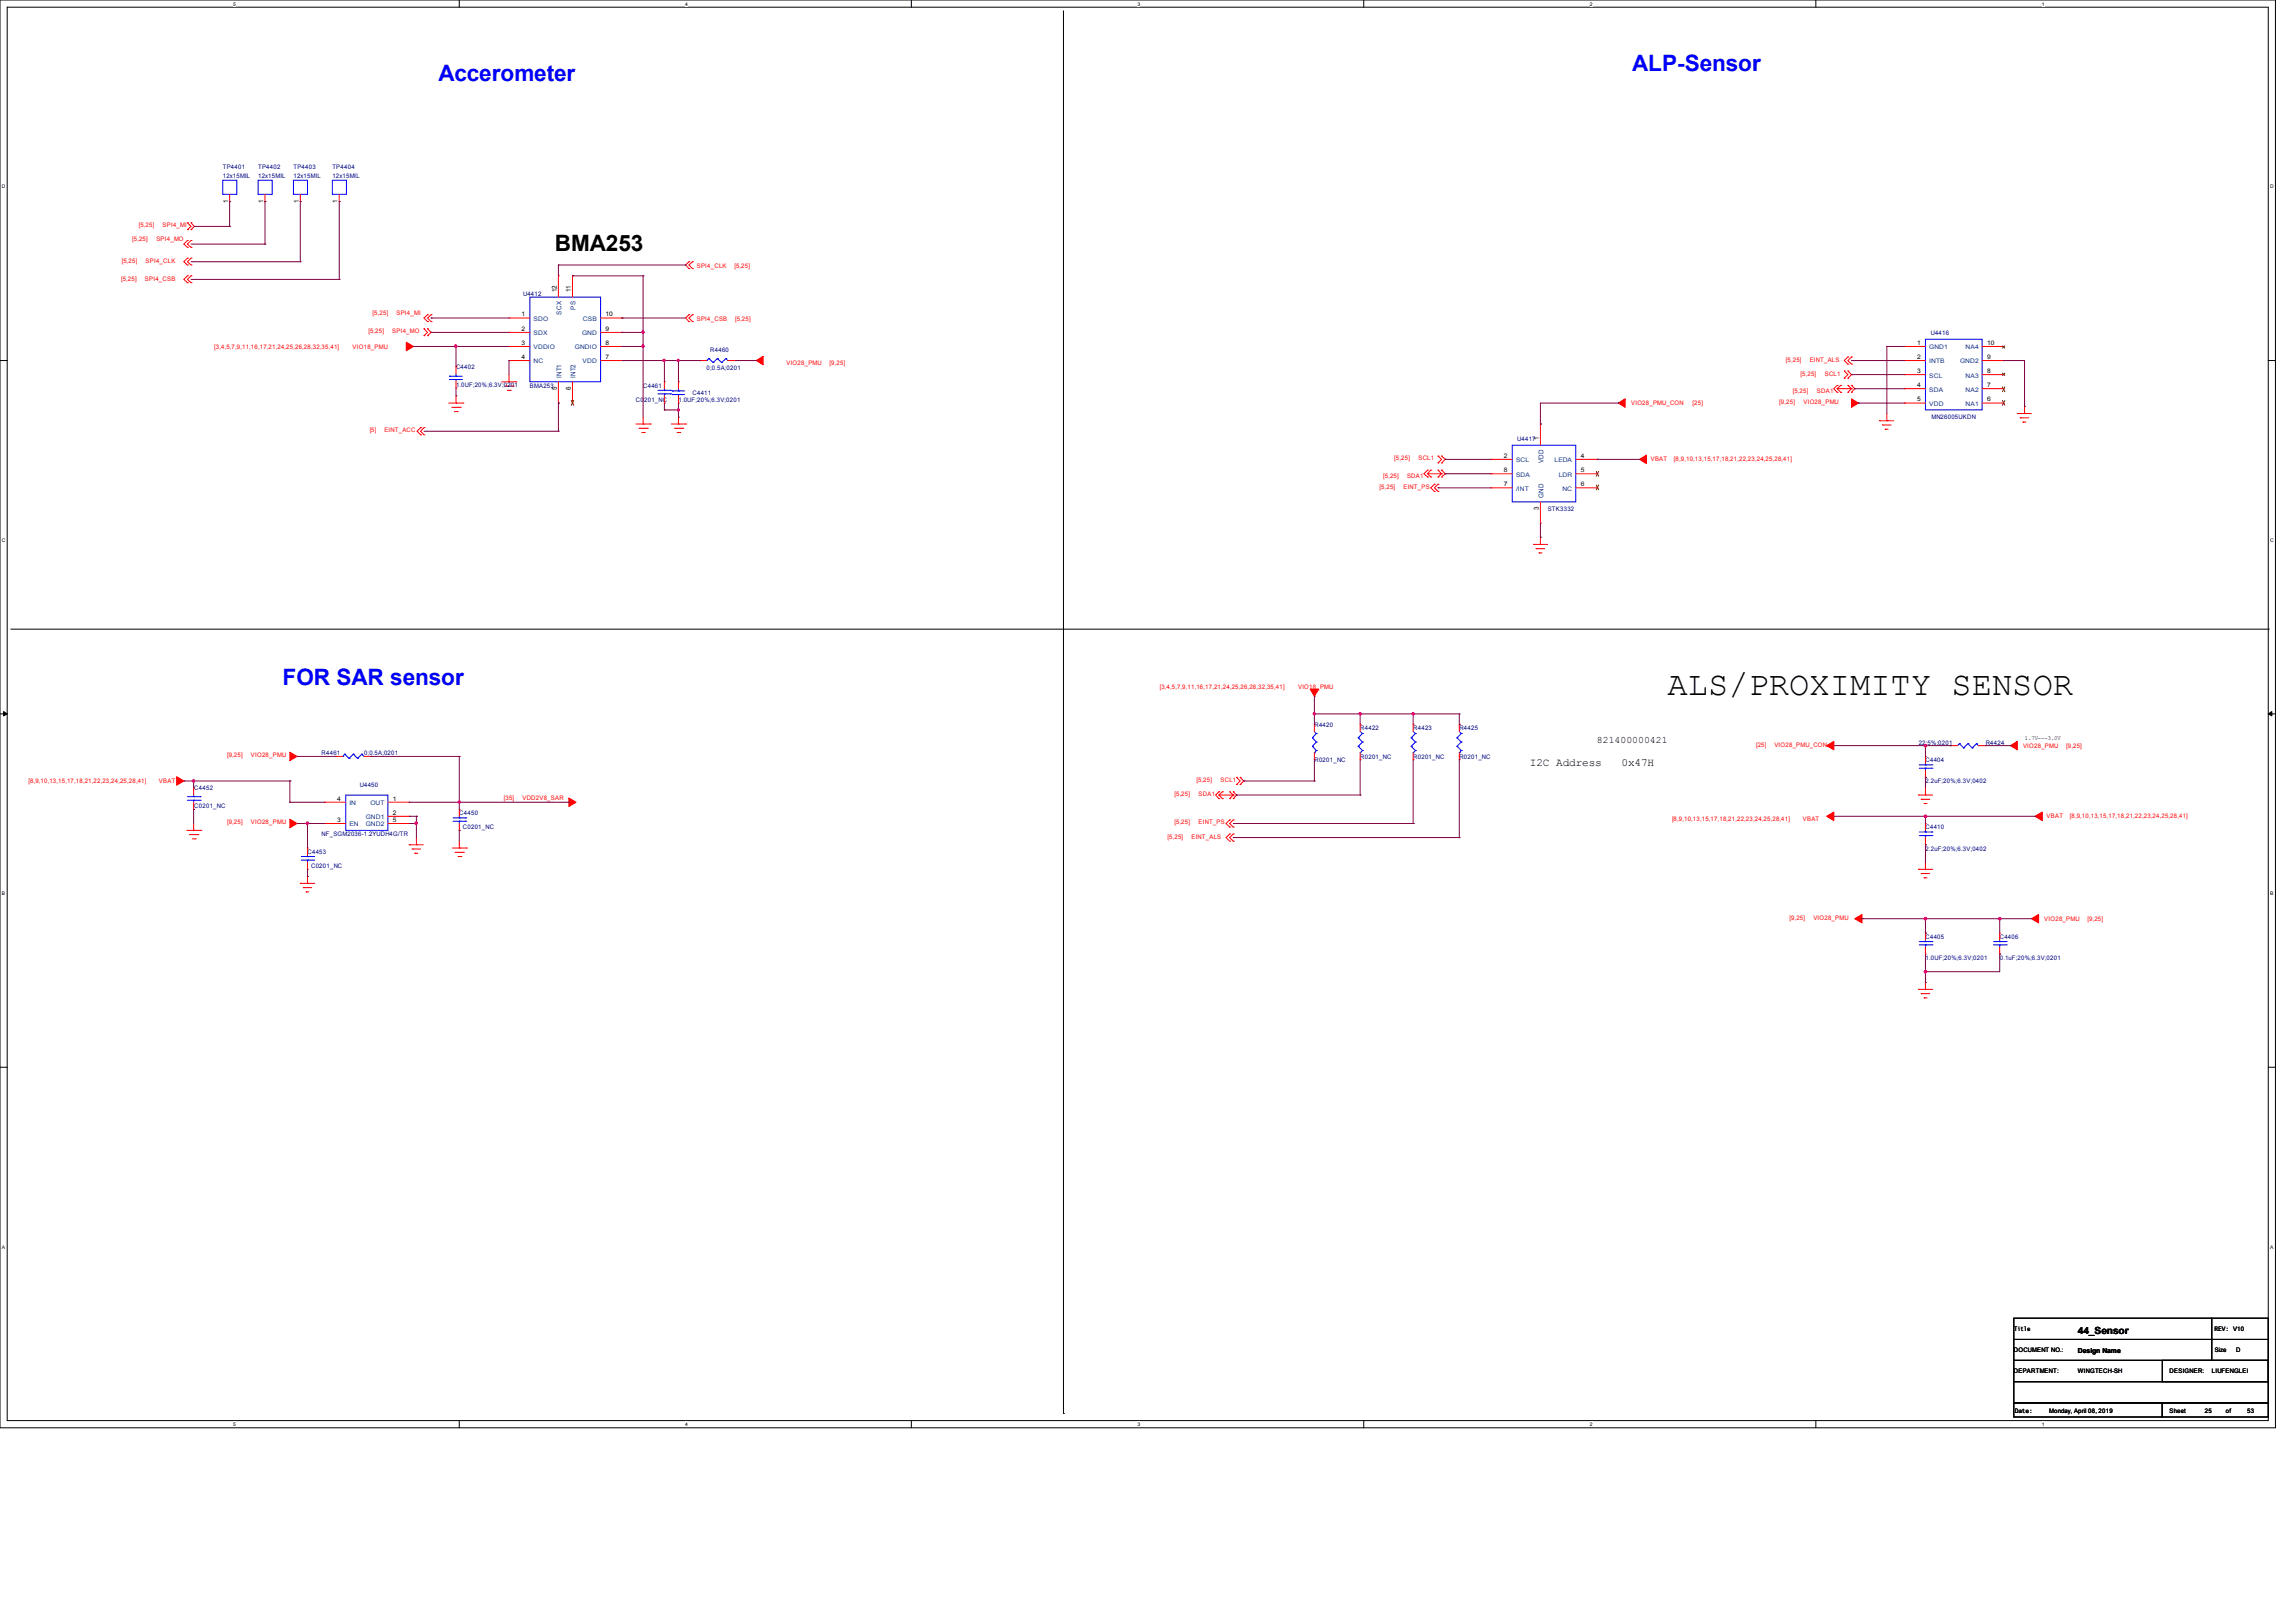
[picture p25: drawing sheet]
<svg xmlns="http://www.w3.org/2000/svg" width="297mm" height="210mm" viewBox="0 0 297 210" stroke-linecap="round" stroke-linejoin="round" font-family="sans-serif">
<defs><g id="words">
<text font-size="4.4" x="215.8" y="89.9">ALS/PROXIMITY SENSOR</text>
<g font-size="2.9" fill="#00f">
<text x="56.7" y="10.5">Accerometer</text>
<text x="211.2" y="9.1">ALP-Sensor</text>
<text x="36.6" y="88.7">FOR SAR sensor</text>
</g>
<text font-size="2.9" x="71.8" y="32.4">BMA253</text>
<g font-size="1.4">
<text x="198" y="99.1">I2C Address</text>
<text x="209.8" y="99.1">0x47H</text>
</g>
<g font-size="1.3">
<text x="206.7" y="96.2">821400000421</text>
<text x="268.9" y="172.6">44_Sensor</text>
</g>
<g font-size=".9">
<text x="29.5" y="26.2" transform="rotate(-90 29.5 26.2)">1</text>
<text x="34.1" y="26.2" transform="rotate(-90 34.1 26.2)">1</text>
<text x="38.7" y="26.2" transform="rotate(-90 38.7 26.2)">1</text>
<text x="43.7" y="26.2" transform="rotate(-90 43.7 26.2)">1</text>
<text x="72.1" y="37.8" transform="rotate(-90 72.1 37.8)">12</text>
<text x="73.9" y="37.8" transform="rotate(-90 73.9 37.8)">11</text>
<text x="72.1" y="50.5" transform="rotate(-90 72.1 50.5)">5</text>
<text x="73.9" y="50.5" transform="rotate(-90 73.9 50.5)">6</text>
<text x="199.2" y="57" transform="rotate(-90 199.2 57)">1</text>
<text x="199.2" y="66" transform="rotate(-90 199.2 66)">3</text>
<text x="268.9" y="175">Design Name</text>
</g>
<g font-size=".9" fill="#004080">
<text x="72.7" y="40.7" transform="rotate(-90 72.7 40.7)">SCX</text>
<text x="74.5" y="40.1" transform="rotate(-90 74.5 40.1)">PS</text>
<text x="72.7" y="48.9" transform="rotate(-90 72.7 48.9)">INT1</text>
<text x="74.5" y="48.9" transform="rotate(-90 74.5 48.9)">INT2</text>
<text x="199.8" y="59.9" transform="rotate(-90 199.8 59.9)">VDD</text>
<text x="199.8" y="64.5" transform="rotate(-90 199.8 64.5)">GND</text>
</g>
<g font-size=".8" fill="#000080">
<text x="28.8" y="21.9">TP4401</text>
<text x="28.8" y="23">12x15MIL</text>
<text x="33.4" y="21.9">TP4402</text>
<text x="33.4" y="23">12x15MIL</text>
<text x="38" y="23">12x15MIL</text>
<text x="38" y="21.9">TP4403</text>
<text x="43" y="21.9">TP4404</text>
<text x="43" y="23">12x15MIL</text>
<text x="67.7" y="38.3">U4412</text>
<text x="59" y="47.8">C4402</text>
<text x="91.4" y="47.9">0;0.5A;0201</text>
<text x="91.9" y="45.6">R4460</text>
<text x="249.9" y="43.4">U4416</text>
<text x="59" y="50.1">1.0UF;20%;6.3V;0201</text>
<text x="68.6" y="50.2">BMA253</text>
<text x="82.3" y="52">C0201_NC</text>
<text x="83.2" y="50.2">C4461</text>
<text x="87.8" y="52">1.0UF;20%;6.3V;0201</text>
<text x="89.6" y="51.1">C4411</text>
<text x="196.4" y="57.1">U4417</text>
<text x="250" y="54.2">MN26005UKDN</text>
<text x="200.3" y="66.2">STK3332</text>
<text x="170.1" y="94.1">R4420</text>
<text x="176" y="94.5">R4422</text>
<text x="182.9" y="94.5">R4423</text>
<text x="188.9" y="94.5">R4425</text>
<text x="41.6" y="97.7">R4461</text>
<text x="46.6" y="101.8">U4450</text>
<text x="47.1" y="97.7">0;0.5A;0201</text>
<text x="170.1" y="98.6">R0201_NC</text>
<text x="176" y="98.2">R0201_NC</text>
<text x="182.9" y="98.2">R0201_NC</text>
<text x="188.9" y="98.2">R0201_NC</text>
<text x="248.3" y="96.4">22;5%;0201</text>
<text x="249.2" y="98.6">C4404</text>
<text x="249.2" y="101.3">2.2uF;20%;6.3V;0402</text>
<text x="257" y="96.4">R4424</text>
<text x="25.1" y="104.6">C0201_NC</text>
<text x="25.1" y="102.3">C4452</text>
<text x="59.4" y="105.5">C4450</text>
<text x="59.9" y="107.3">C0201_NC</text>
<text x="249.2" y="107.3">C4410</text>
<text x="39.8" y="110.5">C4453</text>
<text x="40.3" y="112.4">C0201_NC</text>
<text x="41.6" y="108.2">NF_SGM2036-1.2YUDH4G/TR</text>
<text x="249.2" y="110.1">2.2uF;20%;6.3V;0402</text>
<text x="249.2" y="121.5">C4405</text>
<text x="249.2" y="124.2">1.0UF;20%;6.3V;0201</text>
<text x="258.8" y="121.5">C4406</text>
<text x="258.8" y="124.2">0.1uF;20%;6.3V;0201</text>
</g>
<g font-size=".8" fill="#f00">
<text x="18" y="29.4">[5,25]</text>
<text x="21" y="29.4">SPI4_MI</text>
<text x="15.7" y="34.1">[5,25]</text>
<text x="17.1" y="31.2">[5,25]</text>
<text x="18.8" y="34.1">SPI4_CLK</text>
<text x="20.2" y="31.2">SPI4_MO</text>
<text x="90.2" y="34.6">SPI4_CLK</text>
<text x="95" y="34.6">[5,25]</text>
<text x="15.7" y="36.4">[5,25]</text>
<text x="18.8" y="36.4">SPI4_CSB</text>
<text x="48.2" y="40.8">[5,25]</text>
<text x="51.3" y="40.8">SPI4_MI</text>
<text x="90.2" y="41.5">SPI4_CSB</text>
<text x="95.1" y="41.5">[5,25]</text>
<text x="27.7" y="45.1">[3,4,5,7,9,11,16,17,21,24,25,26,28,32,35,41]</text>
<text x="45.6" y="45.1">VIO18_PMU</text>
<text x="47.7" y="43.1">[5,25]</text>
<text x="50.8" y="43.1">SPI4_MO</text>
<text x="101.8" y="47.2">VIO28_PMU</text>
<text x="107.4" y="47.2">[9,25]</text>
<text x="231.1" y="46.8">[5,25]</text>
<text x="234.2" y="46.8">EINT_ALS</text>
<text x="211.1" y="52.5">VIO28_PMU_CON</text>
<text x="219" y="52.5">[25]</text>
<text x="230.3" y="52.2">[9,25]</text>
<text x="232" y="50.9">[5,25]</text>
<text x="233" y="48.6">[5,25]</text>
<text x="233.4" y="52.2">VIO28_PMU</text>
<text x="235.1" y="50.9">SDA1</text>
<text x="236.2" y="48.6">SCL1</text>
<text x="47.8" y="55.9">[5]</text>
<text x="49.7" y="55.9">EINT_ACC</text>
<text x="180.4" y="59.6">[5,25]</text>
<text x="183.6" y="59.6">SCL1</text>
<text x="213.6" y="59.6">VBAT</text>
<text x="216.6" y="59.6">[8,9,10,13,15,17,18,21,22,23,24,25,28,41]</text>
<text x="178.5" y="63.2">[5,25]</text>
<text x="179" y="61.8">[5,25]</text>
<text x="181.6" y="63.2">EINT_PS</text>
<text x="182.1" y="61.8">SDA1</text>
<text x="150.1" y="89.1">[3,4,5,7,9,11,16,17,21,24,25,26,28,32,35,41]</text>
<text x="168" y="89.1">VIO18_PMU</text>
<text x="3.7" y="101.3">[8,9,10,13,15,17,18,21,22,23,24,25,28,41]</text>
<text x="20.6" y="101.3">VBAT</text>
<text x="29.4" y="98">[9,25]</text>
<text x="32.5" y="98">VIO28_PMU</text>
<text x="154.8" y="101.2">[5,25]</text>
<text x="158" y="101.2">SCL1</text>
<text x="227.3" y="96.6">[25]</text>
<text x="229.6" y="96.6">VIO28_PMU_CON</text>
<text x="261.8" y="96.8">VIO28_PMU</text>
<text x="267.4" y="96.8">[9,25]</text>
<text x="29.4" y="106.7">[9,25]</text>
<text x="32.5" y="106.7">VIO28_PMU</text>
<text x="65.2" y="103.5">[35]</text>
<text x="67.6" y="103.5">VDD2V8_SAR</text>
<text x="152" y="103">[5,25]</text>
<text x="152" y="106.7">[5,25]</text>
<text x="155.1" y="103">SDA1</text>
<text x="155.1" y="106.7">EINT_PS</text>
<text x="216.4" y="106.2">[8,9,10,13,15,17,18,21,22,23,24,25,28,41]</text>
<text x="233.3" y="106.2">VBAT</text>
<text x="264.9" y="105.8">VBAT</text>
<text x="267.9" y="105.8">[8,9,10,13,15,17,18,21,22,23,24,25,28,41]</text>
<text x="151.1" y="108.5">[5,25]</text>
<text x="154.2" y="108.5">EINT_ALS</text>
<text x="231.6" y="119">[9,25]</text>
<text x="234.7" y="119">VIO28_PMU</text>
<text x="264.6" y="119.2">VIO28_PMU</text>
<text x="270.1" y="119.2">[9,25]</text>
</g>
<g font-size=".8">
<text x="67.5" y="40.9">1</text>
<text x="78.4" y="40.9">10</text>
<text x="67.5" y="42.8">2</text>
<text x="67.5" y="44.6">3</text>
<text x="67.5" y="46.4">4</text>
<text x="78.4" y="46.4">7</text>
<text x="78.4" y="44.6">8</text>
<text x="78.4" y="42.8">9</text>
<text x="248.1" y="44.6">1</text>
<text x="248.1" y="46.4">2</text>
<text x="257.2" y="46.4">9</text>
<text x="257.2" y="44.6">10</text>
<text x="248.1" y="48.3">3</text>
<text x="248.1" y="50.1">4</text>
<text x="248.1" y="51.9">5</text>
<text x="257.2" y="51.9">6</text>
<text x="257.2" y="50.1">7</text>
<text x="257.2" y="48.3">8</text>
<text x="194.6" y="59.2">2</text>
<text x="204.6" y="59.2">4</text>
<text x="194.6" y="62.9">7</text>
<text x="194.6" y="61.1">8</text>
<text x="204.6" y="61.1">5</text>
<text x="204.6" y="62.9">6</text>
<text x="262" y="95.8">1.7V---3.0V</text>
<text x="43.7" y="106.3">3</text>
<text x="43.7" y="103.6">4</text>
<text x="50.8" y="105.4">2</text>
<text x="50.8" y="106.3">5</text>
<text x="50.8" y="103.6">1</text>
<text x="260.6" y="172.2">Title</text>
<text x="286.6" y="172.2">REV: V10</text>
<text x="260.6" y="175">DOCUMENT NO.:</text>
<text x="260.6" y="177.7">DEPARTMENT:</text>
<text x="268.9" y="177.7">WINGTECH-SH</text>
<text x="280.8" y="177.7">DESIGNER:</text>
<text x="286.2" y="177.7">LIUFENGLEI</text>
<text x="286.6" y="175">Size</text>
<text x="289.4" y="175">D</text>
<text x="260.7" y="182.8">Date:</text>
<text x="265.2" y="182.8">Monday, April 08, 2019</text>
<text x="280.8" y="182.8">Sheet</text>
<text x="285.3" y="182.8">25</text>
<text x="288.1" y="182.8">of</text>
<text x="290.8" y="182.8">53</text>
</g>
<g font-size=".8" fill="#004080">
<text x="69.1" y="41.5">SDO</text>
<text x="75.4" y="41.5">CSB</text>
<text x="69.1" y="43.4">SDX</text>
<text x="69.1" y="45.2">VDDIO</text>
<text x="69.1" y="47">NC</text>
<text x="74.4" y="45.2">GNDIO</text>
<text x="75.3" y="43.4">GND</text>
<text x="75.4" y="47">VDD</text>
<text x="249.7" y="45.2">GND1</text>
<text x="249.7" y="47">INTB</text>
<text x="253.6" y="47">GND2</text>
<text x="254.4" y="45.2">NA4</text>
<text x="249.7" y="48.9">SCL</text>
<text x="249.7" y="50.7">SDA</text>
<text x="249.7" y="52.5">VDD</text>
<text x="254.4" y="52.5">NA1</text>
<text x="254.4" y="50.7">NA2</text>
<text x="254.4" y="48.9">NA3</text>
<text x="196.2" y="59.8">SCL</text>
<text x="201.2" y="59.8">LEDA</text>
<text x="196.2" y="63.5">/INT</text>
<text x="196.2" y="61.7">SDA</text>
<text x="201.7" y="61.7">LDR</text>
<text x="202.2" y="63.5">NC</text>
<text x="45.2" y="106.9">EN</text>
<text x="45.2" y="104.2">IN</text>
<text x="47.3" y="106">GND1</text>
<text x="47.3" y="106.9">GND2</text>
<text x="47.9" y="104.2">OUT</text>
</g>
<g font-size=".6">
<text x="30.2" y=".7">5</text>
<text x="88.7" y=".7">4</text>
<text x="147.2" y=".7">3</text>
<text x="205.7" y=".7">2</text>
<text x="264.2" y=".7">1</text>
<text x=".3" y="24.4">D</text>
<text x="293.8" y="24.4">D</text>
<text x=".3" y="70.1">C</text>
<text x="293.8" y="70.1">C</text>
<text x=".3" y="115.8">B</text>
<text x="293.8" y="115.8">B</text>
<text x=".3" y="161.5">A</text>
<text x="293.8" y="161.5">A</text>
<text x="30.2" y="184.5">5</text>
<text x="88.7" y="184.5">4</text>
<text x="147.2" y="184.5">3</text>
<text x="205.7" y="184.5">2</text>
<text x="264.2" y="184.5">1</text>
</g>
</g></defs>
<path d="M0 0h294.5v184.7h-294.5zM.9 .9h292.6v182.9h-292.6z" fill="none" stroke="#000" stroke-width=".13"/>
<g fill="#fff">
<path d="M30.2 .1h.3v.7h-.3z"/>
<path d="M30.2 183.9h.3v.8h-.3z"/>
</g>
<path d="M59.4 0v.9M59.4 183.8v.9" fill="none" stroke="#000" stroke-width=".13"/>
<g fill="#fff">
<path d="M88.7 .1h.3v.7h-.3z"/>
<path d="M88.7 183.9h.3v.8h-.3z"/>
</g>
<path d="M117.9 0v.9M117.9 183.8v.9" fill="none" stroke="#000" stroke-width=".13"/>
<g fill="#fff">
<path d="M147.2 .1h.3v.7h-.3z"/>
<path d="M147.2 183.9h.3v.8h-.3z"/>
</g>
<path d="M176.5 0v.9M176.5 183.8v.9" fill="none" stroke="#000" stroke-width=".13"/>
<g fill="#fff">
<path d="M205.7 .1h.4v.7h-.4z"/>
<path d="M205.7 183.9h.4v.8h-.4z"/>
</g>
<path d="M235 0v.9M235 183.8v.9" fill="none" stroke="#000" stroke-width=".13"/>
<g fill="#fff">
<path d="M264.2 .1h.4v.7h-.4z"/>
<path d="M264.2 183.9h.4v.8h-.4z"/>
<path d="M.3 23.8h.4v.7h-.4z"/>
<path d="M293.8 23.8h.5v.7h-.5z"/>
<path d="M.3 69.5h.4v.7h-.4z"/>
<path d="M293.8 69.5h.5v.7h-.5z"/>
</g>
<path d="M0 46.7h.9M293.5 46.7h1" fill="none" stroke="#000" stroke-width=".13"/>
<g fill="#fff">
<path d="M.3 115.2h.4v.8h-.4z"/>
<path d="M293.8 115.2h.4v.8h-.4z"/>
</g>
<path d="M0 92.4h.9M293.5 92.4h1" fill="none" stroke="#000" stroke-width=".13"/>
<path d="M.5 92.1l.4 .3-.4 .2zM293.5 92.4l.5-.3v.5z" fill="#000" stroke="#000" stroke-width=".13"/>
<g fill="#fff">
<path d="M.3 161h.3v.7h-.3z"/>
<path d="M293.8 161h.4v.7h-.4z"/>
</g>
<g fill="none" stroke="#000" stroke-width=".13">
<path d="M137.6 1.4v181.5M1.4 81.4h292.1M293.5 81.4h.1M0 138.1h.9M293.5 138.1h1M260.6 170.6h25.6v2.7h-25.6zM260.6 173.3h25.6v2.7h-25.6zM260.6 178.8h32.9v2.7h-32.9zM260.6 176h32.9v2.8h-32.9zM279.8 176h13.7v2.8h-13.7zM286.2 170.6h7.3v2.7h-7.3zM286.2 173.3h7.3v2.7h-7.3z"/>
<path d="M137.6 182.9h.1M260.6 181.5h19.2v1.8h-19.2zM279.8 181.5h13.7v1.8h-13.7z"/>
</g>
<g fill="none" stroke="#f00" stroke-width=".13">
<path d="M24.3 28.8l.4 .5-.4 .4M24.3 28.8h.1M24.3 29.7h.1M24.3 32h.1M24.3 31.1h.1M24.3 33.4h.1M24.3 34.3h.1M24.3 35.7h.1M24.3 36.6h.1M24.3 31.1l-.5 .5 .5 .4M24.3 33.4l-.5 .5 .5 .4M24.3 35.7l-.5 .5 .5 .4"/>
<path d="M24.7 28.8l.4 .5-.4 .4M24.7 29.7h.1M24.7 28.8h.1M24.7 32h.1M24.7 31.1h.1M24.7 33.4h.1M24.7 34.3h.1M24.7 35.7h.1M24.7 36.6h.1M24.7 31.1l-.4 .5 .4 .4M24.7 33.4l-.4 .5 .4 .4M24.7 35.7l-.4 .5 .4 .4"/>
<path d="M29.7 26.1h.1M29.7 25.1v1M34.3 26.1h.1M34.3 25.1v1M38.9 26.1h.1M38.9 25.1v1M43.9 26.1h.1M43.9 25.1v1M72.3 35.7h.1M72.3 35.7v2.7M74.1 35.7h.1M74.1 35.7v2.7"/>
<path d="M89.2 33.9h.1M89.2 34.8h.1M89.2 33.9l-.5 .4 .5 .5M89.6 34.8h.1M89.6 33.9h.1M89.6 33.9l-.4 .4 .4 .5M54.4 55.3l-.4 .5 .4 .5M54.4 55.3h.1M54.4 56.3h.1M54.9 42.5l.4 .5-.4 .4M54.9 55.3h.1M54.9 56.3h.1"/>
<path d="M54.9 42.5h.1M54.9 43.4h.1M54.9 55.3l-.5 .5 .5 .5M55.3 41.6h.1M55.3 40.7h.1M55.3 43.4h.1M55.3 42.5h.1M55.3 42.5l.5 .5-.5 .4M55.3 40.7l-.4 .4 .4 .5M55.8 40.7l-.5 .4 .5 .5M55.8 41.6h.1M55.8 40.7h.1"/>
<path d="M58.1 52.2h1.8M58.5 52.7h1.1M58.8 53.3h.4M59 52.2h.1M59 50.2h.1M59 47.5h.1M59 47.5v.9M59 49.3v.9M59 51.2v1M59.2 53.3h.1M59.6 52.7h.1M59.9 52.2h.1"/>
<path d="M64.9 49.4h1.9M65.3 50h1.1M65.7 50.5h.3M65.9 46.7h2.7M65.9 41.1h2.7M65.9 43h2.7M65.9 44.8h2.7M65.9 49.4h.1M65.9 41.1h.1M65.9 43h.1M65.9 44.8h.1M65.9 46.7h.1"/>
<path d="M65.9 48.5v.9M66 50.5h.1M66.4 50h.1M66.8 49.4h.1M72.3 52.2h.1M72.3 49.4v2.8M74.1 52.2h.1M74.1 49.4v2.8M77.7 46.7h2.8M77.7 41.1h2.8M77.7 43h2.8M77.7 44.8h2.8"/>
<path d="M80.5 46.7h.1M80.5 44.8h.1M80.5 43h.1M80.5 41.1h.1M82.3 54.9h1.9M82.7 55.4h1.1M83.1 56h.3M83.2 54.9h.1M83.2 54v.9M83.4 56h.1M83.8 55.4h.1M84.2 54.9h.1"/>
<path d="M86 49.4h.1M86 52.2h.1M86 49.4v.9M86 51.2v1M86.9 54.9h1.8M87.2 55.4h1.1M87.6 56h.4M87.8 54.9h.1M87.8 52.2h.1M87.8 49.4h.1M87.8 49.4v.9M87.8 51.2v1"/>
<path d="M87.8 54v.9M88 56h.1M88.3 55.4h.1M88.7 54.9h.1M89.2 40.7h.1M89.2 41.6h.1M89.2 40.7l-.5 .4 .5 .5M89.6 41.6h.1M89.6 40.7h.1M89.6 40.7l-.4 .4 .4 .5M90.6 46.7h.1M90.6 46.7h.8"/>
<path d="M94.2 46.7h.9M95.1 46.7h.1M186.1 59h.1M186.1 59.9h.1M186.1 59l.5 .4-.5 .5M186.6 59l.4 .4-.4 .5M186.6 59.9h.1M186.6 59h.1M193 59.4h2.7M193 59.4h.1M199.3 54.9h.1M199.3 54.9v2.7"/>
<path d="M203.9 59.4h2.8M206.7 59.4h.1M237.7 49.9l-.4 .4 .4 .5M237.7 49.9h.1M237.7 50.8h.1M237.7 50.3l.5 .5M237.7 50.3h1.9M238.2 49.9l-.5 .4M238.2 49.9h.1M238.2 50.8h.1M238.7 48h.1M238.7 48.9h.1"/>
<path d="M238.7 48l.4 .5-.4 .4M239.1 46.2l-.4 .5 .4 .4M239.1 47.1h.1M239.1 46.2h.1M239.1 48.9h.1M239.1 48h.1M239.1 49.9h.1M239.1 50.8h.1M239.1 48l.5 .5-.5 .4M239.1 49.9l.5 .4M239.6 46.2l-.5 .5 .5 .4M239.6 47.1h.1"/>
<path d="M239.6 46.2h.1M239.6 50.8h.1M239.6 49.9h.1M239.6 50.3h.1M239.6 50.3l-.5 .5M239.6 49.9l.4 .4-.4 .5M243.2 54.4h1.9M243.2 54.4h.1M243.6 55h1.1M243.6 55h.1M244 55.5h.1M244 55.5h.3"/>
<path d="M244.2 54.4h.1M244.2 53.5v.9M246.5 52.2h2.7M246.5 50.3h2.7M246.5 46.7h2.7M246.5 44.8h2.7M246.5 48.5h2.7M246.5 44.8h.1M246.5 46.7h.1M246.5 48.5h.1M246.5 50.3h.1M246.5 52.2h.1"/>
<path d="M256.5 52.2h2.7M256.5 50.3h2.7M256.5 46.7h2.7M256.5 44.8h2.7M256.5 48.5h2.7M259.2 52.2h.1M259.2 50.3h.1M259.2 48.5h.1M259.2 46.7h.1M259.2 44.8h.1M261.1 53.5h.1M261.1 53.5h1.8"/>
<path d="M261.5 54.1h1.1M261.5 54.1h.1M261.8 54.6h.4M261.8 54.6h.1M262 53.5h.1M262 52.6v.9M184.7 60.8l-.4 .5 .4 .4M184.7 60.8h.1M184.7 61.7h.1M184.7 61.3l.5 .4M184.7 61.3h1.9M185.2 60.8l-.5 .5"/>
<path d="M185.2 60.8h.1M185.2 61.7h.1M185.6 62.7l-.4 .4 .4 .5M185.6 63.6h.1M185.6 62.7h.1M186.1 62.7l-.5 .4 .5 .5M186.1 60.8h.1M186.1 61.7h.1M186.1 63.6h.1M186.1 62.7h.1M186.1 60.8l.5 .5M186.6 60.8l.4 .5-.4 .4"/>
<path d="M186.6 61.7h.1M186.6 60.8h.1M186.6 61.3h.1M186.6 61.3l-.5 .4M193 61.3h2.7M193 63.1h2.7M193 63.1h.1M193 61.3h.1M198.5 70.4h1.8M198.5 70.4h.1M198.8 71h1.1M198.8 71h.1"/>
<path d="M199.2 71.5h.1M199.2 71.5h.4M199.3 70.4h.1M199.3 67.7h.1M199.3 64.9v2.8M199.3 69.5v.9M203.9 61.3h2.8M203.9 63.1h2.8M206.7 61.3h.1M206.7 63.1h.1M43.4 97.9h1M43.4 97.9h.1"/>
<path d="M47.1 97.9h.9M48 97.9h.1M170.1 93.7h.1M170.1 98.3h.1M170.1 93.7v1M170.1 97.4v.9M176 93.7h.1M176 98.3h.1M176 93.7v1M176 97.4v.9M182.9 93.7h.1M182.9 98.3h.1"/>
<path d="M182.9 93.7v1M182.9 97.4v.9M188.8 93.7h.1M188.8 98.3h.1M188.8 93.7v1M188.8 97.4v.9M249.2 97.9h.1M249.2 97.9v.9M249.2 99.7v.9M252.4 96.5h.1M252.4 96.5h.9M256 96.5h1"/>
<path d="M257 96.5h.1M24.2 107.4h1.8M24.5 108h1.1M24.9 108.5h.4M25.1 107.4h.1M25.1 102h.1M25.1 104.7h.1M25.1 102v.9M25.1 103.8v.9M25.1 106.6v.8M25.3 108.5h.1M25.6 108h.1"/>
<path d="M26 107.4h.1M38.9 114.3h1.8M38.9 114.3h.1M39.2 114.9h.1M39.2 114.9h1.1M39.6 115.4h.4M39.6 115.4h.1M39.8 114.3h.1M39.8 109.7h.1M39.8 112.5h.1M39.8 109.7v1M39.8 111.6v.9"/>
<path d="M39.8 113.4v.9M42 103.8h2.7M42 106.6h2.7M42 106.6h.1M42 103.8h.1M50.2 103.8h2.8M50.2 105.6h2.8M50.2 106.6h2.8M53 109.3h.1M53 103.8h.1M53 105.6h.1M53 106.6h.1"/>
<path d="M53 109.3h1.8M53.3 109.9h.1M53.3 109.9h1.1M53.7 110.4h.1M53.7 110.4h.4M53.9 109.3h.1M53.9 108.4v.9M58.5 109.7h1.9M58.9 110.3h1.1M59.3 110.8h.3M59.4 109.7h.1M59.4 104.7h.1"/>
<path d="M59.4 107.4h.1M59.4 104.7v.9M59.4 106.6v.8M59.4 108.8v.9M59.6 110.8h.1M60 110.3h.1M60.4 109.7h.1M157.7 103.3h.1M157.7 102.4h.1M157.7 102.9h1.9M157.7 102.9l.5 .4M157.7 102.4l-.4 .5 .4 .4"/>
<path d="M158.2 102.4l-.5 .5M158.2 103.3h.1M158.2 102.4h.1M159.1 103.3h.1M159.1 102.4h.1M159.1 107h.1M159.1 106.1h.1M159.1 108.8h.1M159.1 107.9h.1M159.1 102.4l.5 .5M159.1 106.1l-.4 .5 .4 .4M159.1 107.9l-.4 .5 .4 .4"/>
<path d="M159.6 106.1l-.5 .5 .5 .4M159.6 107.9l-.5 .5 .5 .4M159.6 102.4h.1M159.6 103.3h.1M159.6 102.9h.1M159.6 107h.1M159.6 106.1h.1M159.6 108.8h.1M159.6 107.9h.1M159.6 102.9l-.5 .4M159.6 102.4l.4 .5-.4 .4M160 101.5h.1"/>
<path d="M160 100.6h.1M160 100.6l.5 .4-.5 .5M160.5 100.6l.5 .4-.5 .5M160.5 100.6h.1M160.5 101.5h.1M248.3 102.9h.1M248.3 112.5h.1M248.3 102.9h1.8M248.3 112.5h1.8M248.6 103.4h1.1M248.6 113h1.1M248.6 103.4h.1"/>
<path d="M248.6 113h.1M249 104h.4M249 113.6h.4M249 104h.1M249 113.6h.1M249.2 102.9h.1M249.2 112.5h.1M249.2 106.6h.1M249.2 109.3h.1M249.2 100.6h.1M249.2 102v.9M249.2 106.6v.8"/>
<path d="M249.2 108.4v.9M249.2 111.6v.9M248.3 128h.1M248.3 128h1.8M248.6 128.6h1.1M248.6 128.6h.1M249 129.1h.4M249 129.1h.1M249.2 128h.1M249.2 120.7h.1M249.2 123.4h.1M249.2 120.7v.9"/>
<path d="M249.2 122.6v.8M249.2 127.1v.9M258.8 120.7h.1M258.8 123.4h.1M258.8 120.7v.9M258.8 122.6v.8"/>
</g>
<g fill="#f00" stroke="#f00" stroke-width=".13">
<path d="M52.6 44.3l.9 .5-.9 .6z" fill-rule="evenodd"/>
<path d="M97.9 46.7l.9-.6v1.1z" fill-rule="evenodd"/>
<path d="M236.4 96.5l.9-.6v1.1z" fill-rule="evenodd"/>
<path d="M260.2 96.5l.9-.6v1.1z" fill-rule="evenodd"/>
<path d="M236.4 105.6l.9-.5v1.1z" fill-rule="evenodd"/>
<path d="M263.4 105.6l.9-.5v1.1z" fill-rule="evenodd"/>
<path d="M169.5 89.2h1.1l-.5 .9z" fill-rule="evenodd"/>
<path d="M212.2 59.4l.9-.5v1.1z" fill-rule="evenodd"/>
<path d="M209.4 52.2l.9-.6v1.1z" fill-rule="evenodd"/>
<path d="M262.9 118.9l.9-.6v1.1z" fill-rule="evenodd"/>
<path d="M240 118.9l1-.6v1.1z" fill-rule="evenodd"/>
<path d="M239.6 51.6l.9 .6-.9 .5z" fill-rule="evenodd"/>
<path d="M73.6 103.3l.9 .5-.9 .6z" fill-rule="evenodd"/>
<path d="M37.5 106l.9 .6-.9 .5z" fill-rule="evenodd"/>
<path d="M22.9 100.5l.9 .5-.9 .6z" fill-rule="evenodd"/>
<path d="M37.5 97.3l.9 .6-.9 .5z" fill-rule="evenodd"/>
</g>
<g fill="none" stroke="#00f" stroke-width=".13">
<path d="M28.8 23.3h1.8v1.8h-1.8zM33.4 23.3h1.8v1.8h-1.8zM38 23.3h1.8v1.8h-1.8zM43 23.3h1.8v1.8h-1.8zM68.6 38.4h9.1v11h-9.1zM58.2 48.7h1.6M58.2 49.1h1.6M58.2 48.7h.1M58.2 49.1h.1M59 49.1h.1M59 48.7h.1M59 48.4v.3"/>
<path d="M59 49.1v.2M85.1 51h1.7M85.1 50.5h1.7M86 50.5h.1M86 51h.1M86 50.3v.2M86 51v.2M86.8 51h.1M86.8 50.5h.1M87 50.6h1.6M87 51.1h1.6M87 50.6h.1"/>
<path d="M87 51.1h.1M87.8 51.1h.1M87.8 50.6h.1M87.8 50.3v.3M87.8 51.1v.1M91.4 46.7h.1M91.7 46.4l.6 .5M91.7 46.4h.1M91.7 46.4l-.3 .3M92.3 46.9h.1M92.8 46.4l.6 .5M92.8 46.4h.1"/>
<path d="M92.8 46.4l-.5 .5M93.4 46.9h.1M93.9 46.4h.1M93.9 46.4l-.5 .5M93.9 46.4l.3 .3M195.7 57.6h8.2v7.3h-8.2zM249.2 43.9h7.3v9.1h-7.3zM44.4 97.9h.1M44.6 97.6l.6 .5M44.6 97.6h.1M44.6 97.6l-.2 .3M45.2 98.1h.1"/>
<path d="M45.7 97.6l.6 .5M45.7 97.6h.1M45.7 97.6l-.5 .5M46.3 98.1h.1M46.8 97.6l.3 .3M46.8 97.6h.1M46.8 97.6l-.5 .5M169.8 95.5h.1M169.8 96.6h.1M169.8 95.5l.5 .5M169.8 96.6l.5 .5M170.1 97.4h.1"/>
<path d="M170.1 94.7l.2 .2M170.3 94.9h.1M170.3 96h.1M170.3 97.1h.1M170.3 94.9l-.5 .6M170.3 96l-.5 .6M170.3 97.1l-.2 .3M175.8 95.5h.1M175.8 96.6h.1M175.8 95.5l.5 .5M175.8 96.6l.5 .5M176 97.4h.1"/>
<path d="M176 94.7l.3 .2M176.3 94.9h.1M176.3 96h.1M176.3 97.1h.1M176.3 94.9l-.5 .6M176.3 96l-.5 .6M176.3 97.1l-.3 .3M182.6 95.5h.1M182.6 96.6h.1M182.6 95.5l.6 .5M182.6 96.6l.6 .5M182.9 97.4h.1"/>
<path d="M182.9 94.7l.3 .2M183.2 94.9h.1M183.2 96h.1M183.2 97.1h.1M183.2 94.9l-.6 .6M183.2 96l-.6 .6M183.2 97.1l-.3 .3M188.6 95.5h.1M188.6 96.6h.1M188.6 95.5l.5 .5M188.6 96.6l.5 .5M188.8 97.4h.1"/>
<path d="M188.8 94.7l.3 .2M189.1 94.9h.1M189.1 96h.1M189.1 97.1h.1M189.1 94.9l-.5 .6M189.1 96l-.5 .6M189.1 97.1l-.3 .3M248.4 99.4h1.6M248.4 99h1.6M249.2 99h.1M249.2 99.4h.1M249.2 98.8v.2"/>
<path d="M249.2 99.4v.3M250 99.4h.1M250 99h.1M253.6 96.2h.1M253.6 96.2l.5 .6M253.6 96.2l-.3 .3M254.1 96.8h.1M254.7 96.2h.1M254.7 96.2l.5 .6M254.7 96.2l-.6 .6M255.2 96.8h.1M255.8 96.2h.1"/>
<path d="M255.8 96.2l.2 .3M255.8 96.2l-.6 .6M256 96.5h.1M24.3 103.5h1.6M24.3 103.1h1.6M25.1 103.1h.1M25.1 103.5h.1M25.1 102.9v.2M25.1 103.5v.3M25.9 103.5h.1M25.9 103.1h.1M39 111.3h1.6"/>
<path d="M39 110.8h1.6M39.8 110.8h.1M39.8 111.3h.1M39.8 110.7v.1M39.8 111.3v.3M40.6 111.3h.1M40.6 110.8h.1M44.7 102.9h5.5v4.5h-5.5zM58.6 106.3h1.7M58.6 105.8h1.7M59.4 105.8h.1M59.4 106.3h.1"/>
<path d="M59.4 105.6v.2M59.4 106.3v.3M60.3 106.3h.1M60.3 105.8h.1M248.4 108.1h1.6M248.4 107.7h1.6M249.2 107.7h.1M249.2 108.1h.1M249.2 107.4v.3M249.2 108.1v.3M250 108.1h.1M250 107.7h.1"/>
<path d="M248.4 122.3h1.6M248.4 121.8h1.6M249.2 121.8h.1M249.2 122.3h.1M249.2 121.6v.2M249.2 122.3v.3M250 122.3h.1M250 121.8h.1M258 122.3h1.6M258 121.8h1.6M258.8 121.8h.1M258.8 122.3h.1"/>
<path d="M258.8 121.6v.2M258.8 122.3v.3M259.6 122.3h.1M259.6 121.8h.1"/>
</g>
<g fill="none" stroke="#804000" stroke-width=".13">
<path d="M73.9 51.8l.4 .7M74.3 51.8l-.4 .7M259.1 51.8l.4 .7M259.1 50l.4 .7M259.1 48.3l.4 .3M259.1 44.7l.4 .4M259.5 51.8l-.4 .7M259.5 50l-.4 .7M259.5 48.3l-.4 .3M259.5 44.7l-.4 .4M206.6 61l.3 .7M206.6 62.7l.3 .7"/>
<path d="M206.9 61l-.3 .7M206.9 62.7l-.3 .7"/>
</g>
<g fill="none" stroke="#800040" stroke-width=".13">
<path d="M24.7 31.6h9.6M24.7 33.9h14.2M24.7 36.2h19.2M25.1 29.3h4.6M29.7 29.3h.1M29.7 26.1h.1M29.7 26.1v3.2M34.3 31.6h.1M34.3 26.1h.1M34.3 26.1v5.5M38.9 33.9h.1M38.9 26.1h.1"/>
<path d="M38.9 26.1v7.8M43.9 36.2h.1M43.9 26.1h.1M43.9 26.1v10.1M72.3 34.3h.1M72.3 34.3h16.4M72.3 34.3v1.4M74.1 35.7h9.1M74.1 35.7h.1M83.2 35.7h.1M83.2 35.7v18.3M88.7 34.3h.1"/>
<path d="M53.5 44.8h.1M53.5 44.8h12.4M54.9 55.8h17.4M55.8 43h10.1M55.8 41.1h10.1M55.8 41.1h.1M55.8 43h.1M59 44.8h.1M59 51.2h.1M59 44.8v2.7M59 50.2v1M65.9 46.7h.1"/>
<path d="M65.9 46.7v1.8M72.3 52.2h.1M72.3 55.8h.1M72.3 52.2v3.6M80.5 44.8h.1M80.5 43h.1M80.5 41.1h.1M80.5 46.7h10.1M80.5 44.8h2.7M80.5 43h2.7M80.5 41.1h8.2M83.2 44.8h.1"/>
<path d="M83.2 43h.1M86 46.7h.1M86 53h.1M86 46.7v2.7M86 52.2v.8M86 53h1.8M87.8 46.7h.1M87.8 53h.1M87.8 54h.1M87.8 46.7v2.7M87.8 52.2v1.8M90.6 46.7h.1"/>
<path d="M95.1 46.7h2.8M95.1 46.7h.1M187 59.4h.1M187 59.4h6M199.3 54.9h.1M206.7 59.4h5.5M206.7 59.4h.1M209.4 52.2h.1M209.4 52.2h-10.1v2.7M239.6 46.7h.1M239.6 48.5h.1M239.6 46.7h6.9"/>
<path d="M239.6 48.5h6.9M240 50.3h6.5M240 50.3h.1M240.5 52.2h.1M240.5 52.2h6M244.2 44.8h.1M244.2 44.8v8.7M244.2 44.8h2.3M259.2 46.7h2.8v5.9M259.2 46.7h.1M262 52.6h.1M186.1 63.1h.1"/>
<path d="M186.1 63.1h6.9M187 61.3h.1M187 61.3h6M199.3 69.5h.1M199.3 67.7v1.8M38.4 97.9h.1M38.4 97.9h5M48 97.9h11.4M48 97.9h.1M59.4 97.9h.1M59.4 97.9v6.8M170.1 92.4h18.7"/>
<path d="M170.1 90.1h.1M170.1 92.4h.1M170.1 90.1v3.6M170.1 98.3v2.7M176 92.4h.1M176 92.4v1.3M176 98.3v4.6M182.9 92.4h.1M182.9 92.4v1.3M182.9 98.3v8.3M188.8 93.7h.1M188.8 92.4h.1"/>
<path d="M188.8 92.4v1.3M188.8 98.3v10.1M237.3 96.5h15.1M249.2 96.5h.1M249.2 96.5v1.4M252.4 96.5h.1M257 96.5h3.2M260.2 96.5h.1M23.8 101h13.7M23.8 101h.1M25.1 101h.1M25.1 104.7h.1"/>
<path d="M25.1 101v1M25.1 104.7v1.9M37.5 101h.1M37.5 103.8h.1M37.5 101v2.8M37.5 103.8h4.5M38.4 106.6h.1M38.4 106.6h3.6M39.8 106.6h.1M39.8 113.4h.1M39.8 106.6v3.1M39.8 112.5v.9"/>
<path d="M53 105.6h.9M53 106.6h.9M53 103.8h20.6M53.9 105.6h.1M53.9 106.6h.1M53.9 105.6v2.8M59.4 103.8h.1M59.4 107.4h.1M59.4 107.4v1.4M73.6 103.8h.1M159.6 108.4h.1M159.6 106.6h23.3"/>
<path d="M159.6 108.4h29.2M160 102.9h16M160 102.9h.1M161 101h.1M161 101h9.1M170.1 101h.1M176 102.9h.1M182.9 106.6h.1M188.8 108.4h.1M237.3 105.6h26.1M241 118.9h.1M241 118.9h21.9"/>
<path d="M249.2 105.6h.1M249.2 109.3h.1M249.2 100.6h.1M249.2 100.6v1.4M249.2 105.6v1M249.2 109.3v2.3M249.2 118.9v1.8M258.8 118.9h.1M258.8 118.9v1.8M263.4 105.6h.1M249.2 120.7h.1M249.2 125.7h.1"/>
<path d="M249.2 127.1h.1M249.2 123.4v3.7M258.8 123.4h.1M258.8 123.4v2.3h-9.6"/>
</g>
<g fill="#f0f" stroke="#f0f" stroke-width=".13">
<path d="M85.8 46.5h.3v.2h-.3z" fill-rule="evenodd"/>
<path d="M175.9 92.2h.2v.3h-.2z" fill-rule="evenodd"/>
<path d="M182.8 92.2h.2v.3h-.2z" fill-rule="evenodd"/>
<path d="M59.3 103.7h.3v.2h-.3z" fill-rule="evenodd"/>
<path d="M85.8 46.5h.3v.2h-.3z" fill-rule="evenodd"/>
<path d="M175.9 92.2h.2v.3h-.2z" fill-rule="evenodd"/>
<path d="M182.8 92.2h.2v.3h-.2z" fill-rule="evenodd"/>
<path d="M59.3 103.7h.3v.2h-.3z" fill-rule="evenodd"/>
<circle cx="83.2" cy="44.8" r=".16"/>
<circle cx="87.8" cy="46.6" r=".15"/>
<circle cx="87.8" cy="53" r=".16"/>
<circle cx="83.2" cy="43" r=".16"/>
<circle cx="59" cy="44.8" r=".17"/>
<circle cx="249.2" cy="96.5" r=".17"/>
<circle cx="249.2" cy="105.6" r=".17"/>
<circle cx="170.1" cy="92.3" r=".15"/>
<circle cx="249.2" cy="118.9" r=".17"/>
<circle cx="258.8" cy="118.9" r=".17"/>
<circle cx="249.2" cy="125.7" r=".17"/>
<circle cx="25.1" cy="101" r=".17"/>
<circle cx="53.8" cy="106.5" r=".17"/>
<circle cx="39.8" cy="106.5" r=".16"/>
</g>
<use href="#words"/>
</svg>
